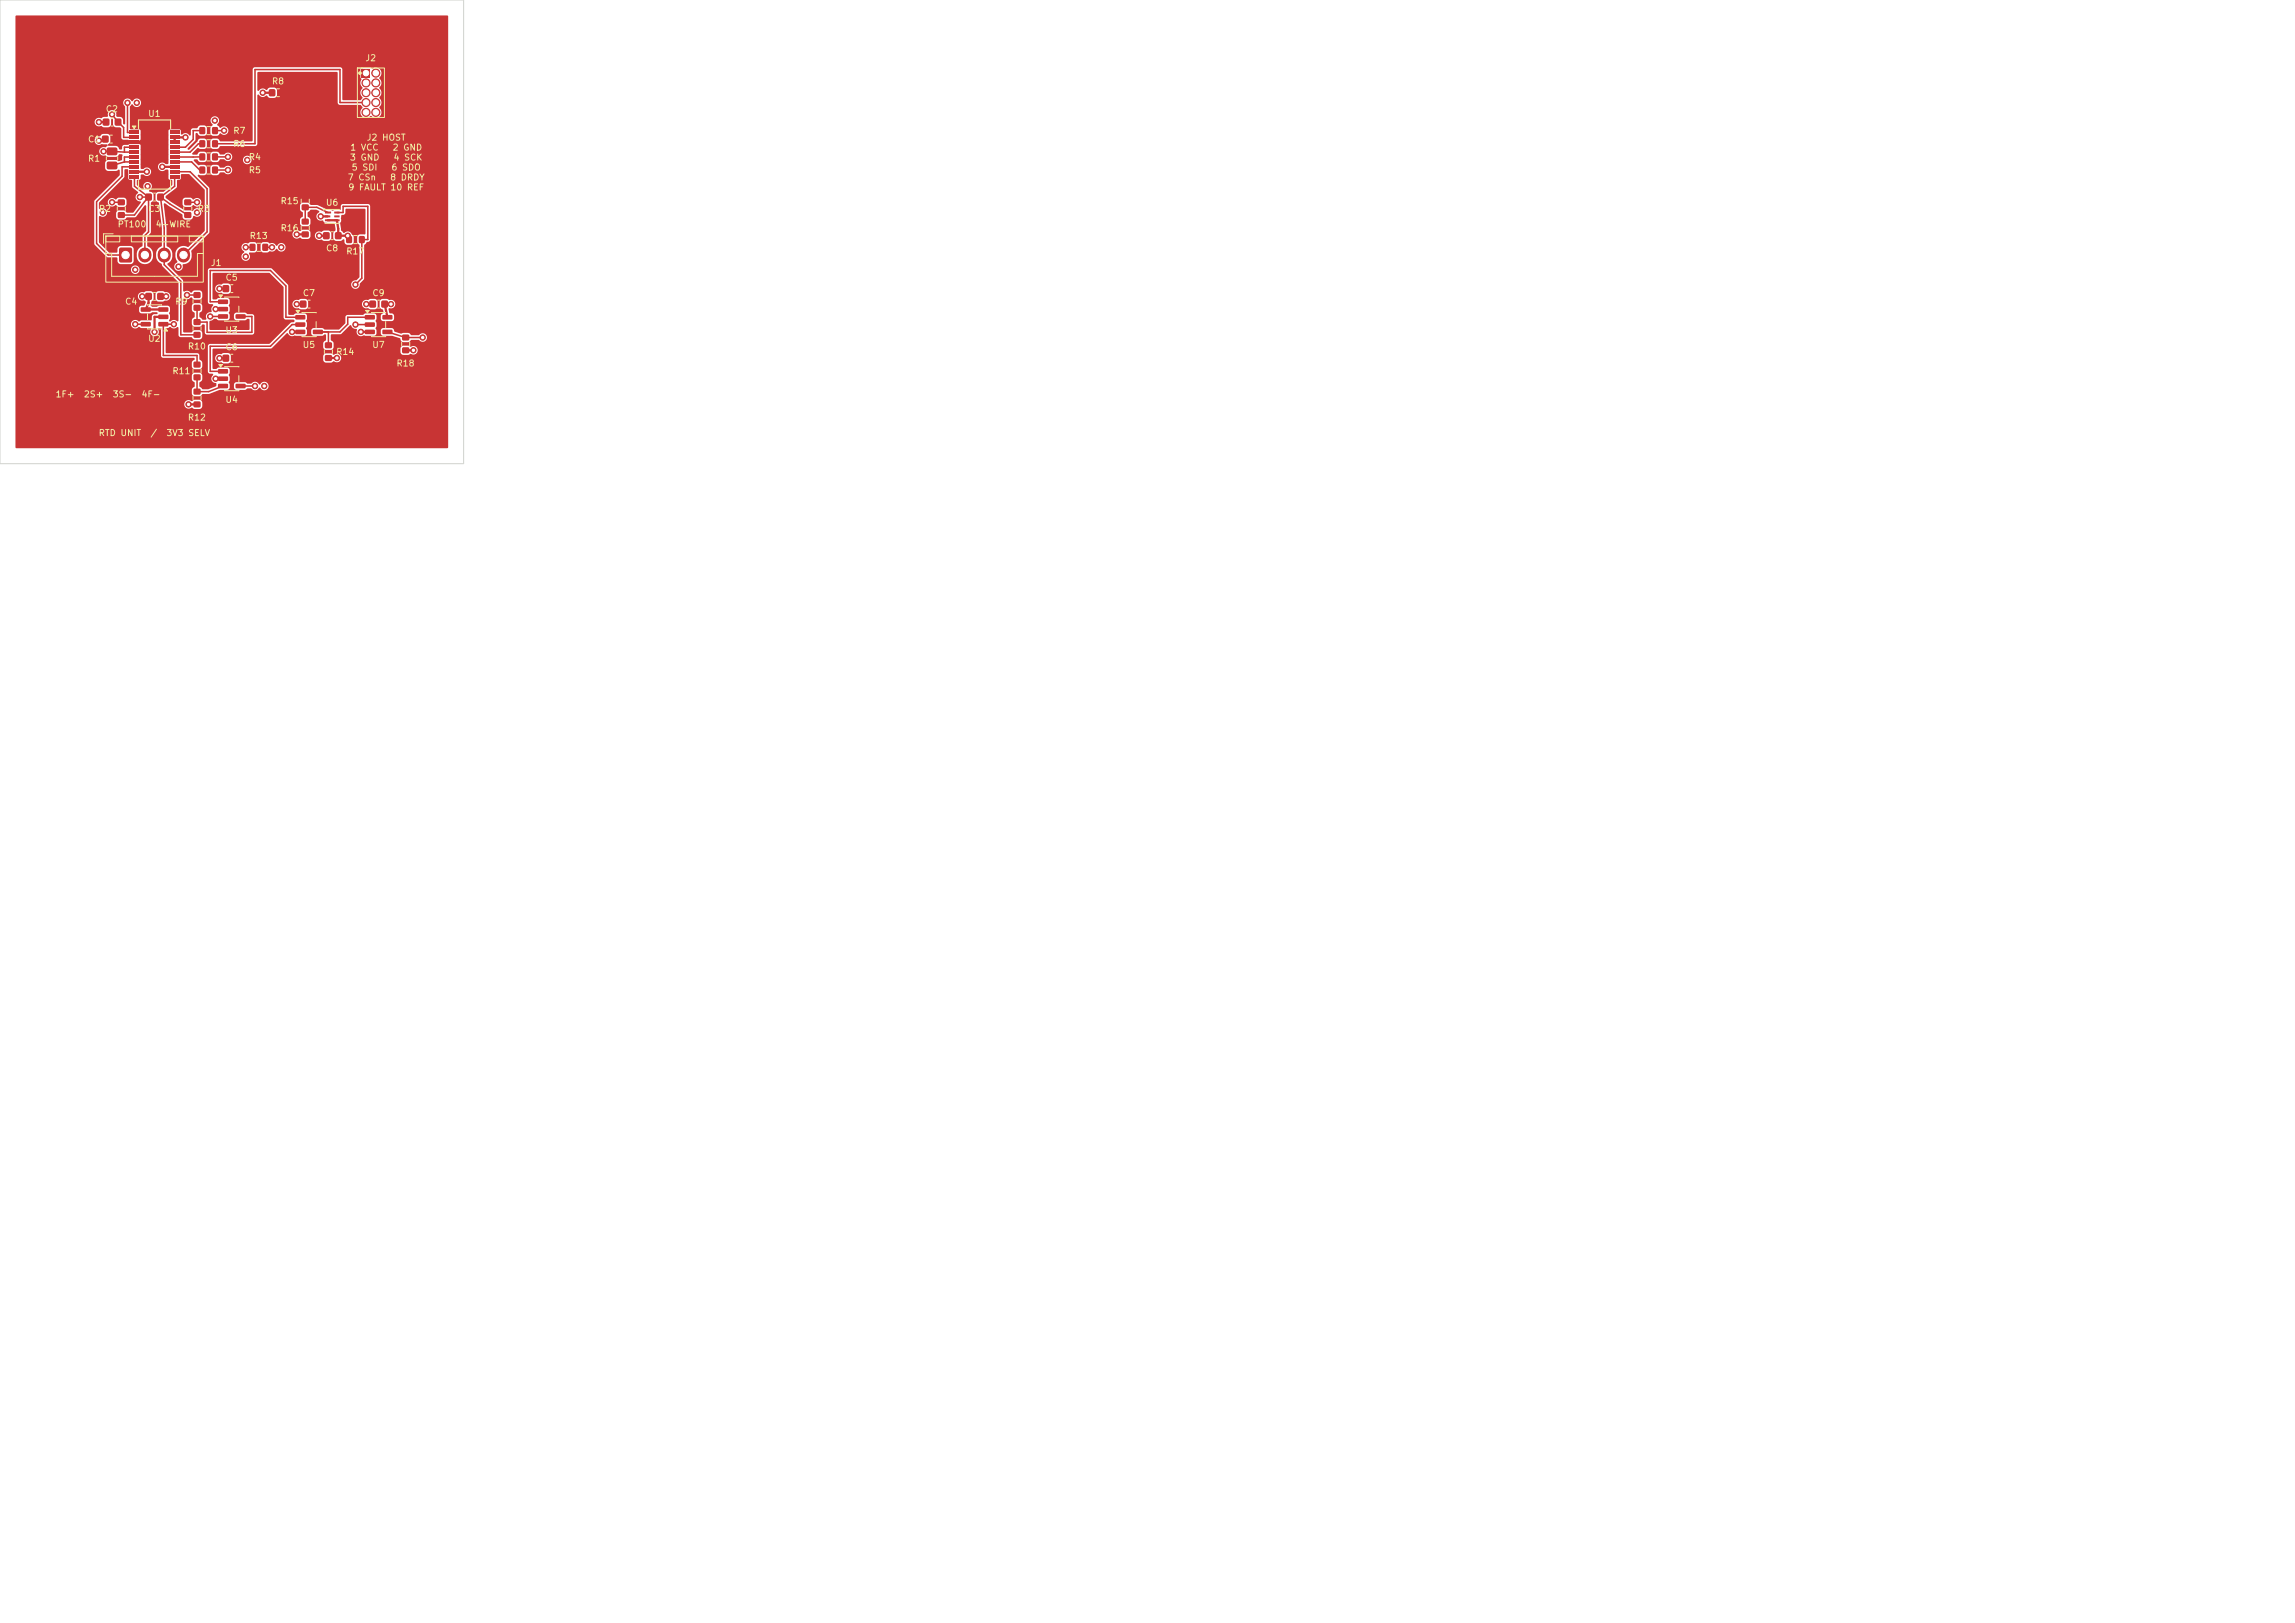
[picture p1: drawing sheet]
<svg xmlns="http://www.w3.org/2000/svg" width="297mm" height="210mm" viewBox="0 0 297 210" stroke-linecap="round" stroke-linejoin="round" font-family="sans-serif">
<defs><g id="words">
<g font-size=".8" fill="#f2eda1">
<text x="35.1" y="11.1">R8</text>
<text x="47.2" y="8.1">J2</text>
<text x="13.6" y="14.7">C2</text>
<text x="19.1" y="15.3">U1</text>
<text x="30.1" y="17.5">R7</text>
<text x="11.3" y="18.6">C1</text>
<text x="11.3" y="21.1">R1</text>
<text x="30.1" y="19.2">R6</text>
<text x="32.1" y="22.6">R5</text>
<text x="32.1" y="20.9">R4</text>
<text x="44.9" y="23.5">7 CSn</text>
<text x="45.2" y="21">3 GND</text>
<text x="45.3" y="19.7">1 VCC</text>
<text x="45.4" y="22.3">5 SDI</text>
<text x="47.4" y="18.4">J2 HOST</text>
<text x="50.4" y="23.5">8 DRDY</text>
<text x="50.6" y="22.3">6 SDO</text>
<text x="50.7" y="19.7">2 GND</text>
<text x="50.9" y="21">4 SCK</text>
<text x="12.7" y="27.6">R2</text>
<text x="15.2" y="29.6">PT100</text>
<text x="19.1" y="27.6">C3</text>
<text x="20.1" y="29.6">4-WIRE</text>
<text x="25.5" y="27.6">R3</text>
<text x="36.2" y="26.6">R15</text>
<text x="42.1" y="26.8">U6</text>
<text x="45" y="24.8">9 FAULT 10 REF</text>
<text x="27.2" y="34.6">J1</text>
<text x="32.2" y="31.1">R13</text>
<text x="36.2" y="30.1">R16</text>
<text x="42.1" y="32.7">C8</text>
<text x="44.7" y="33.1">R17</text>
<text x="16.1" y="39.6">C4</text>
<text x="22.6" y="39.6">R9</text>
<text x="29.1" y="36.5">C5</text>
<text x="39.1" y="38.5">C7</text>
<text x="48.1" y="38.5">C9</text>
<text x="19.1" y="44.4">U2</text>
<text x="24.2" y="45.4">R10</text>
<text x="29.1" y="43.3">U3</text>
<text x="29.1" y="45.5">C6</text>
<text x="39.1" y="45.2">U5</text>
<text x="43.4" y="46.1">R14</text>
<text x="48.1" y="45.2">U7</text>
<text x="51.2" y="47.6">R18</text>
<text x="7.1" y="51.6">1F+</text>
<text x="10.8" y="51.6">2S+</text>
<text x="14.5" y="51.6">3S-</text>
<text x="18.2" y="51.6">4F-</text>
<text x="22.2" y="48.6">R11</text>
<text x="29.1" y="52.3">U4</text>
<text x="12.7" y="56.6">RTD UNIT</text>
<text x="19.4" y="56.6">/</text>
<text x="21.5" y="56.6">3V3 SELV</text>
<text x="24.2" y="54.6">R12</text>
</g>
</g></defs>
<g fill="#c83434">
<path d="M52.1 45h.8v.7h-.8z"/>
<path d="M52.1 43.3h.8v.7h-.8z"/>
<path d="M14.8 17.6l.1-.1 .7 .1v.2v.6l-.2 .1-.6-.1-.1-.1z"/>
<path d="M13.2 17.6l.2-.1 .6 .1 .1 .2-.1 .6-.2 .1-.6-.1v-.1z"/>
<path d="M40.4 38.9h.2h.6v.2v.7h-.2h-.6l-.1-.2z"/>
<path d="M38.8 38.9h.2h.6l.1 .2-.1 .7h-.2h-.6v-.2z"/>
<path d="M30.4 45.9h.1h.7v.2v.7h-.2h-.6l-.1-.2z"/>
<path d="M28.8 45.9h.2h.6l.1 .2-.1 .7h-.2h-.6v-.2z"/>
<path d="M23.9 27.5h.8v.7h-.8z"/>
<path d="M23.9 25.8h.8v.7h-.8z"/>
<path d="M42.1 27.4h.7v.2h-.7z"/>
<path d="M42.1 27.9h.6v.2h-.6z"/>
<path d="M42.1 28.4h.6v.2h-.6z"/>
<path d="M43.3 28.4h.6v.2h-.6z"/>
<path d="M43.3 27.9h.6v.2h-.6z"/>
<path d="M43.3 27.4h.6v.2h-.6z"/>
<path d="M38.2 40.8h1.2l.1 .1v.4l-.1 .1-1.1-.1-.1-.1z"/>
<path d="M38.2 41.7h1.2l.1 .2v.3l-.1 .1h-1.1l-.1-.1z"/>
<path d="M38.2 42.7h1.2l.1 .1v.4l-.1 .1-1.1-.1-.1-.1z"/>
<path d="M40.5 42.7h1.2l.1 .1v.4l-.1 .1-1.1-.1-.1-.1z"/>
<path d="M40.5 40.8h1.2l.1 .1v.4l-.1 .1-1.1-.1-.1-.1z"/>
<path d="M34.8 11.6h.8v.8h-.8z"/>
<path d="M36.4 11.6h.8v.8h-.8z"/>
<path d="M39.1 28.3h.8v.7h-.8z"/>
<path d="M39.1 30h.8v.7h-.8z"/>
<path d="M25.1 50.3h.8v.7h-.8z"/>
<path d="M25.1 52h.8v.7h-.8z"/>
<path d="M30.4 36.9h.1h.7v.2v.7h-.2h-.6l-.1-.2z"/>
<path d="M28.8 36.9h.2h.6l.1 .2-.1 .7h-.2h-.6v-.2z"/>
<path d="M25.1 41.3h.8v.7h-.8z"/>
<path d="M25.1 43h.8v.7h-.8z"/>
<path d="M28.2 47.8h1.2l.1 .1v.4l-.1 .1-1.1-.1-.1-.1z"/>
<path d="M28.2 48.7h1.2l.1 .2v.3l-.1 .1h-1.1l-.1-.1z"/>
<path d="M28.2 49.7h1.2l.1 .1v.4l-.1 .1-1.1-.1-.1-.1z"/>
<path d="M30.5 49.7h1.2l.1 .1v.4l-.2 .1-1-.1-.1-.1z"/>
<path d="M30.5 47.8h1.2l.1 .1v.4l-.2 .1-1-.1-.1-.1z"/>
<path d="M49.4 38.9h.1h.7v.2v.7h-.2h-.6l-.1-.2z"/>
<path d="M47.8 38.9h.2h.6l.1 .2-.1 .7h-.2h-.6v-.2z"/>
<path d="M47.2 40.8h1.2l.1 .1v.4l-.1 .1-1.1-.1-.1-.1z"/>
<path d="M47.2 41.7h1.2l.1 .2v.3l-.1 .1h-1.1l-.1-.1z"/>
<path d="M47.2 42.7h1.2l.1 .1v.4l-.1 .1-1.1-.1-.1-.1z"/>
<path d="M49.5 42.7h1.2l.1 .1v.4l-.1 .1-1.1-.1-.1-.1z"/>
<path d="M49.5 40.8h1.2l.1 .1v.4l-.1 .1-1.1-.1-.1-.1z"/>
<path d="M28.2 38.8h1.2l.1 .1v.4l-.1 .1-1.1-.1-.1-.1z"/>
<path d="M28.2 39.7h1.2l.1 .2v.3l-.1 .1h-1.1l-.1-.1z"/>
<path d="M28.2 40.7h1.2l.1 .1v.4l-.1 .1-1.1-.1-.1-.1z"/>
<path d="M30.5 40.7h1.2l.1 .1v.4l-.2 .1-1-.1-.1-.1z"/>
<path d="M30.5 38.8h1.2l.1 .1v.4l-.2 .1-1-.1-.1-.1z"/>
<path d="M27.5 18.2h.7v.8h-.7z"/>
<path d="M25.8 18.2h.7v.8h-.7z"/>
<path d="M44.8 30.6h.7v.8h-.7z"/>
<path d="M46.5 30.6h.7v.8h-.7z"/>
<path d="M15.5 32.1l.2-.1 1.3 .1 .1 .2v1.4l-.1 .2-.1 .1-1.4-.1-.1-.2v-1.4z"/>
</g>
<path d="M18.7 32.9v.2M21.2 32.9v.2M23.7 32.9v.2" fill="none" stroke="#c83434" stroke-width="1.7"/>
<path d="M46.8 8.9h1.1v1.1h-1.1z" fill="#c83434"/>
<g fill="#c83434" stroke="#c83434" stroke-width=".13">
<circle cx="48.6" cy="9.5" r=".53"/>
<circle cx="47.4" cy="10.7" r=".53"/>
<circle cx="48.6" cy="10.7" r=".53"/>
<circle cx="47.4" cy="12" r=".53"/>
<circle cx="48.6" cy="12" r=".53"/>
<circle cx="47.4" cy="13.3" r=".53"/>
<circle cx="48.6" cy="13.3" r=".53"/>
<circle cx="47.4" cy="14.5" r=".53"/>
<circle cx="48.6" cy="14.5" r=".53"/>
</g>
<g fill="#c83434">
<path d="M27.5 21.6h.7v.8h-.7z"/>
<path d="M25.8 21.6h.7v.8h-.7z"/>
<path d="M15.3 27.5h.8v.7h-.8z"/>
<path d="M15.3 25.8h.8v.7h-.8z"/>
<path d="M18.8 25.1l.2-.1 .6 .1 .1 .2-.1 .6-.1 .1-.7-.1v-.1z"/>
<path d="M20.4 25.1l.1-.1 .7 .1v.2v.6l-.2 .1-.6-.1-.1-.1z"/>
<path d="M25.1 37.8h.8v.7h-.8z"/>
<path d="M25.1 39.5h.8v.7h-.8z"/>
<path d="M43.4 30.1l.2-.1 .6 .1v.2v.6l-.2 .1-.6-.1-.1-.1z"/>
<path d="M41.8 30.1l.2-.1 .6 .1 .1 .2-.1 .6-.2 .1-.6-.1v-.1z"/>
<path d="M25.8 16.5h.7v.8h-.7z"/>
<path d="M27.5 16.5h.7v.8h-.7z"/>
<path d="M32.3 31.6h.7v.8h-.7z"/>
<path d="M34 31.6h.7v.8h-.7z"/>
<path d="M39.1 24.8h.8v.7h-.8z"/>
<path d="M39.1 26.5h.8v.7h-.8z"/>
<path d="M14.9 15.4l.1-.1 .7 .1v.2v.6l-.2 .1-.6-.1-.1-.1z"/>
<path d="M13.3 15.4l.2-.1 .6 .1 .1 .2-.1 .6-.2 .1-.6-.1v-.1z"/>
<path d="M25.1 46.8h.8v.7h-.8z"/>
<path d="M25.1 48.5h.8v.7h-.8z"/>
<path d="M13.9 19.1h.1h1l.2 .2v.6l-.3 .2h-.9l-.2-.2z"/>
<path d="M13.9 21l.1-.1h1l.2 .3v.6l-.3 .1h-.9l-.2-.2z"/>
<path d="M20.5 41.7h1.2l.1 .1v.4l-.2 .1-1-.1-.1-.1z"/>
<path d="M20.5 40.7h1.2l.1 .2v.3l-.2 .1h-1l-.1-.1z"/>
<path d="M20.5 39.8h1.2l.1 .1v.4l-.2 .1-1-.1-.1-.1z"/>
<path d="M18.2 39.8h1.2l.1 .1v.4l-.1 .1-1.1-.1-.1-.1z"/>
<path d="M18.2 41.7h1.2l.1 .1v.4l-.1 .1-1.1-.1-.1-.1z"/>
<path d="M27.5 19.9h.7v.8h-.7z"/>
<path d="M25.8 19.9h.7v.8h-.7z"/>
<path d="M16.8 16.9h1.2v.4h-1.2z"/>
<path d="M16.8 17.6h1.2v.4h-1.2z"/>
<path d="M16.8 18.2h1.2v.4h-1.2z"/>
<path d="M16.8 18.8h1.2v.4h-1.2z"/>
<path d="M16.8 19.5h1.2v.4h-1.2z"/>
<path d="M16.8 20.1h1.2v.4h-1.2z"/>
<path d="M16.8 20.8h1.2v.4h-1.2z"/>
<path d="M16.8 21.4h1.2v.4h-1.2z"/>
<path d="M16.8 22h1.2v.4h-1.2z"/>
<path d="M16.8 22.7h1.2v.4h-1.2z"/>
<path d="M22 22.7h1.2v.4h-1.2z"/>
<path d="M22 22h1.2v.4h-1.2z"/>
<path d="M22 21.4h1.2v.4h-1.2z"/>
<path d="M22 20.8h1.2v.4h-1.2z"/>
<path d="M22 20.1h1.2v.4h-1.2z"/>
<path d="M22 19.5h1.2v.4h-1.2z"/>
<path d="M22 18.8h1.2v.4h-1.2z"/>
<path d="M22 18.2h1.2v.4h-1.2z"/>
<path d="M22 17.6h1.2v.4h-1.2z"/>
<path d="M22 16.9h1.2v.4h-1.2z"/>
<path d="M42.1 44.3h.8v.7h-.8z"/>
<path d="M42.1 46h.8v.7h-.8z"/>
<path d="M18.8 37.9h.2h.6l.1 .2-.1 .7h-.1h-.7v-.2z"/>
<path d="M20.4 37.9h.1h.7v.2v.7h-.2h-.6l-.1-.2z"/>
</g>
<g fill="#c83434" stroke="#c83434" stroke-width=".13">
<circle cx="53.5" cy="45.3" r=".35"/>
<circle cx="45" cy="30.5" r=".35"/>
<circle cx="18.4" cy="38.3" r=".35"/>
<circle cx="14.5" cy="14.8" r=".35"/>
<circle cx="34" cy="12" r=".35"/>
<circle cx="50.6" cy="39.3" r=".35"/>
<circle cx="54.7" cy="43.7" r=".35"/>
<circle cx="47.4" cy="39.3" r=".35"/>
<circle cx="21.5" cy="38.3" r=".35"/>
<circle cx="27.9" cy="40" r=".35"/>
<circle cx="17.7" cy="13.3" r=".35"/>
<circle cx="41.5" cy="28" r=".35"/>
<circle cx="21" cy="21.6" r=".35"/>
<circle cx="13.3" cy="27.5" r=".35"/>
<circle cx="24" cy="17.8" r=".35"/>
<circle cx="27.8" cy="15.6" r=".35"/>
<circle cx="19.1" cy="24.1" r=".35"/>
<circle cx="24.4" cy="52.3" r=".35"/>
<circle cx="25.5" cy="27.5" r=".35"/>
<circle cx="31.8" cy="33.2" r=".35"/>
<circle cx="12.8" cy="18.2" r=".35"/>
<circle cx="19" cy="22.2" r=".35"/>
<circle cx="43.6" cy="46.3" r=".35"/>
<circle cx="38.4" cy="30.3" r=".35"/>
<circle cx="34.2" cy="50" r=".35"/>
<circle cx="32" cy="20.7" r=".35"/>
<circle cx="28.4" cy="46.3" r=".35"/>
<circle cx="46.7" cy="43" r=".35"/>
<circle cx="41.3" cy="30.5" r=".35"/>
<circle cx="17.5" cy="34.9" r=".35"/>
<circle cx="23.1" cy="34.5" r=".35"/>
<circle cx="12.8" cy="15.8" r=".35"/>
<circle cx="36.4" cy="32" r=".35"/>
<circle cx="38.4" cy="39.3" r=".35"/>
<circle cx="37.8" cy="43" r=".35"/>
<circle cx="28.4" cy="37.3" r=".35"/>
<circle cx="27.9" cy="49" r=".35"/>
<circle cx="20" cy="43" r=".35"/>
<circle cx="14.5" cy="26.2" r=".35"/>
<circle cx="13.4" cy="19.6" r=".35"/>
<circle cx="25.5" cy="26.2" r=".35"/>
<circle cx="46" cy="42" r=".35"/>
<circle cx="46" cy="36.8" r=".35"/>
<circle cx="35.2" cy="32" r=".35"/>
<circle cx="33" cy="50" r=".35"/>
<circle cx="27.2" cy="41" r=".35"/>
<circle cx="31.8" cy="32" r=".35"/>
<circle cx="18.1" cy="25.5" r=".35"/>
<circle cx="29.5" cy="20.3" r=".35"/>
<circle cx="29.5" cy="22" r=".35"/>
<circle cx="29" cy="16.9" r=".35"/>
<circle cx="16.5" cy="13.3" r=".35"/>
<circle cx="17.5" cy="42" r=".35"/>
<circle cx="24.2" cy="38.2" r=".35"/>
<circle cx="22.5" cy="42" r=".35"/>
</g>
<g fill="none" stroke="#c83434" stroke-width=".3">
<path d="M12.8 15.8h.9M13.6 18l-.8 .2M24 17.8h-1.4v.6M34 12h1.2M36.8 12h1.2M17.4 22.2h1.6M18.4 38.4h.8v.8l-.3 .9h2.2M20.8 38.4h.7M21 21.6h1.6M28.4 37.4h.8M31.6 37.4h-.8l.3 1.7M38.4 39.4h.8"/>
<path d="M38.4 25.2h1.1M38.4 30.3h1.1M41.3 30.5h.9M41.5 28h.9M41.6 39.4h-.8l.3 1.7M42.4 28.5h1.2l.2 1.1v.9h1.4v.5M47.4 39.4h.8M50.6 39.4h-.8l.3 1.7M21.1 41h-1.1v2M24.4 52.3h1.1M27.9 49h1M27.9 40h1"/>
<path d="M28.4 46.4h.8M31.6 46.4h-.8l.3 1.7M37.8 43h1.1M42.5 46.3h1.1M46.7 43h1.2M52.5 45.3h1"/>
</g>
<g fill="none" stroke="#c83434" stroke-width=".2">
<path d="M13.4 19.6l2.7 .1M14.5 14.8l.8 1 .7 .7v1.3h1.4M14.9 17l.3 1 .8 .4h1.4M16.1 19.7h1.3M16.5 13.3v3.8h.9M17.4 19h-1.3v.7M26.2 16.9h-1.2v1.1l-1 1h-1.4M26.2 18.6h-.5l-1.1 1.1h-2M27.8 16.9h1.2M47.4 13.3h-3.4v-4.3h-11v9.6h-5.2M14.5 26.2h1.2M16.1 21h1.3"/>
<path d="M16.1 21l-1.6 .4M17.4 20.3h-1.3v.7M17.4 21.6h-1.6v1.2l-3.3 3.3v5.4l1.5 1.5h2.2M17.4 22.9v1.2l1.8 1.4M18.1 25.5h1.1M19.2 25.5v4.5l-.5 .5v2.5M19.2 25.5l-1.8 2.3h-1.7M20.8 25.5l.4 4v4.8l2.2 2.1v6.9h2.1M20.8 25.5l1.2 .9 2.3 1.4M22.6 22.9v1.2l-1.8 1.4M22.6 22.2h2l2.2 2.2v5.6l-3.1 3M22.6 21h2.2l1 1h.4"/>
<path d="M24.2 38.2h1.3M24.3 26.2h1.2M25.5 39.8v1.9h1.3v1.3h5.8v-2h-1.5M26.2 20.3h-3.6M27.8 20.3h1.7M27.8 22h1.7M28.9 39.1h-1.7v-4.1h7.8l2 2v4.1h1.9M31.8 32h.9M34.3 32h.9M42.4 27.5l-1.4-.7h-1.5v1.9M43.6 27.5h.8v-.8h3.2v4.3h-.8v5l-.8 .8M17.5 42h1.4"/>
<path d="M22.5 42h-1.4v4h4.4v1.2M25.5 48.8v1.9h1.5l1.9-.7M27.2 41h1.7M31.1 50h1.9M38.9 42h-1.1l-2.8 2.8h-7.8v3.3h1.7M42.5 43v1.7M46 42h1.9M47.9 41.1h-2.9v.9l-1 1h-2.9M50.1 43l2.4 .7h2.2"/>
</g>
<path d="M2 2.1l55.9-.1 .1 .1v55.8l-55.9 .1-.1-.1v-5.6h21.8a.57 .57 0 0 0 .4 .5 .57 .57 0 0 0 .6-.1l.3 .2h.7h.2l.2-.2v-.7l-.2-.2-.9-.1a.42 .42 0 0 1-.6 .1l-.4 .1-.3 .4h-21.8v-10.4h14.9a.57 .57 0 0 0 .4 .6 .57 .57 0 0 0 .7-.2l.3 .2h1.2a.75 .75 0 0 0 .2 .9 .57 .57 0 0 0 .7-.1 .57 .57 0 0 0 0-.7 .22 .22 0 0 1 .2-.2 .22 .22 0 0 1 .2 .2v3.4l.2 .2 4.1 .1 .1 .2-.3 .2-.1 .2 .1 .7 .3 .2 .8-.1 .2-.2v-.7l-.4-.3v-.5l-.2-.3h-4l-.2-.1v-3l.1-.1 .3-.1a.3 .3 0 0 1 .5 .1h.3l.3-.2 .2 .1v1l.2 .2h1.5l.4 .3h.7l.2-.1 .1-.8-.3-.3h-.8l-.3 .3h-1.1v-3.4h1.1v.6l.4 .3v.5l-.4 .3v.7l.3 .3h.7l.2-.1 .2-.2h.2l.1 1 .2 .3h5.9l.2-.1 .1-2.4-.2-.1-.7-.1-.3-.2-1.3 .1-.1 .2v.5l.3 .3h1.1l.3-.2h.2l.1 1.3-.1 .1h-5l-.1-.1 .1-1.1 .5-.2h.3l.3 .2 1.2-.1 .2-.2v-.5a.33 .33 0 0 1 0-.5v-.5a.34 .34 0 0 1 0-.5v-.4l-.2-.2-1.2-.1-.3 .2h-.4l-.1-1.4h.3a.64 .64 0 0 0 .9 .6l.3 .1h.6l.2-.1 .1-.3v-.6l-.2-.2-.7-.1-.3 .1a.67 .67 0 0 0-.9 .5h-.3v-1.9l.1-.1h7.3l1.8 1.8v4.1l.3 .2h1l.1 .1-.1 .2-.4 .1-2.7 2.7-7.9 .1-.1 .2v3.3l.2 .2 .4 .1 .1 .2a.64 .64 0 0 0-.1 .6 .64 .64 0 0 0 .5 .4l-.1 .4a2.33 2.33 0 0 1-1.7 .4l-.4-.4v-.5l.4-.3-.1-.8-.3-.2-.8 .1-.2 .2v.6l.1 .2 .3 .2v.5l-.4 .3 .1 .8 .2 .2h.7l.4-.3 .9-.1a3.3 3.3 0 0 1 2.3-.4l.3-.3v-.4h.6v.4l.2 .2 1.2 .1 .3-.2h.6a.58 .58 0 0 0 .9-.2l.2 .1a.56 .56 0 0 0 .9 .2 .56 .56 0 0 0-.1-.9 .56 .56 0 0 0-.8 .3l-.2-.1a.61 .61 0 0 0-1-.1h-.5l-.3-.2h-1.1l-.2 .1-.1 .3h-.6v-.1a.33 .33 0 0 1 0-.5v-.5a.34 .34 0 0 1 0-.5v-.4l-.2-.2-1.2-.1-.3 .2h-.4l-.1-1.4h.3v.1a.66 .66 0 0 0 .9 .5l.3 .1 .7-.1 .2-.2v-.6h11.9v.6l.2 .2h.9a.41 .41 0 0 1 .6 0 .56 .56 0 0 0 .6-.8 .56 .56 0 0 0-.9-.2l-.3-.2h-.7l-.2 .1-.2 .3h-11.9l-.1-.3-.2-.1h-.6l-.4 .1a.59 .59 0 0 0-.8 .5h-.3v-1.1l.1-.1h7.5l2-2h.1a.69 .69 0 0 0 1 .3h1.3l.2-.2v-.4h.6v.4l.2 .2 1.2 .1 .4-.2 .1 .7-.3 .2-.1 .2v.6l.3 .3h.8l.2-.2h8.7v.6l.3 .2h.7l.4-.1a.56 .56 0 0 0 .8-.5 .56 .56 0 0 0-.9-.4l-.3-.2h-.7l-.2 .2-.1 .2h-8.7l.1-.8-.4-.3v-.7l1.3-.1 1.2-1.1h.2a.6 .6 0 0 0 .6 .5l.1 .1a.57 .57 0 0 0 .2 .7 .57 .57 0 0 0 .7 0h1.4l.2-.2v-.4h.6v.4l.3 .3a3.7 3.7 0 0 1 2.2 .3l.1 .3 .3 .2h.7l.3-.3h1a.57 .57 0 0 0 .9 0 .57 .57 0 0 0-.1-.8 .57 .57 0 0 0-.8 .2h-1l-.4-.3-.9 .1-.8-.3-.2-.3-.2-.2-1.2 .1-.2 .3h-.6a.4 .4 0 0 1 0-.6v-.5a.34 .34 0 0 1 0-.5v-.4l-.3-.3h-1.1l-.3 .2h-2l-.3 .3v.8l-.8 .8h-1.9l-.3-.2h-1.1l-.2 .1-.1 .3h-.6a.4 .4 0 0 1 0-.6v-.5a.34 .34 0 0 1 0-.5v-.4l-.2-.2-1.2-.1-.3 .2h-.6l-.1-1.4h.5v.1a.66 .66 0 0 0 .9 .5l.3 .1 .7-.1 .2-.2v-.4h6.9a.64 .64 0 0 0 .9 .6l.3 .1 .7-.1 .2-.2v-.6h.2v.6l.2 .2 .2 .1 .1 .4-.3 .4v.5l.1 .2h1.4l.2-.2v-.4a.38 .38 0 0 0-.5-.4h-.1l-.1-.6a.58 .58 0 0 0 .9-.5 .58 .58 0 0 0-.9-.6l-.3-.1h-.6l-.2 .1-.1 .3h-.2l-.1-.3-.2-.1h-.6l-.4 .1a.58 .58 0 0 0-.8 .5h-6.9v-.3l-.3-.3h-.6l-.4 .1a.58 .58 0 0 0-.8 .5h-.5l-.1-2.5-2.1-2.1h-7.9l-.3 .3v4.1l.1 .2 .5 .1 .1 .1a.9 .9 0 0 0-.2 .8 .68 .68 0 0 0-.7 1l-.5 .1-.4-.4v-.5l.3-.2 .1-.2v-.6l-.2-.2-.8-.1-.2 .1-.2 .3h-1.1v-.9l.1-.1a.83 .83 0 0 0 1-.1l.3 .3h.8l.3-.3v-.6l-.1-.2-.3-.1h-.7l-.4 .3a.8 .8 0 0 0-.9-.2l-.2-1.5-1.9-1.9v-.2a1.31 1.31 0 0 0 .6-.9 1.33 1.33 0 0 0-.7-1.4v-2.3l-.4-3.1 .2-.1 2.2 1.5a.51 .51 0 0 0 .4 .6h.7l.4-.5a.57 .57 0 0 0 .9-.2 .57 .57 0 0 0-.5-.8v-.1a.58 .58 0 0 0 .5-.8 .58 .58 0 0 0-1-.2l-.3-.2h-.7l-.3 .1-.1 .2v.6l.3 .3h.8l.3-.3 .5 .3-.1 .1-.5 .4-.3-.1h-.7l-2.5-1.6 .1-.3 1.4-1v-1l.4-.1 .2-.7h1l2 2.1v5.2l-2.2 2.2a1.16 1.16 0 0 0-1.4 .2 1.16 1.16 0 0 0-.1 1.4l.2 .3-.1 .1a.56 .56 0 0 0-.3 .7 .56 .56 0 0 0 .7 .3 .56 .56 0 0 0 .3-.7l.1-.1a1.15 1.15 0 0 0 1.1-1.7v-.1l.5-.5h5.9l.1 .3 .3 .4a.57 .57 0 0 0-.2 1 .57 .57 0 0 0 1-.3l-.2-.6 .9-.1 .2-.2v-.7h.4v.7l.2 .2 .8 .1a.54 .54 0 0 1 .6-.1l.5-.4a.58 .58 0 0 0 .9 .2 .58 .58 0 0 0-.1-.9 .7 .7 0 0 0-.8 .3 .94 .94 0 0 0-1-.3l-.1-.2h-.6l-.3 .2-.1 .2h-.4l-.1-.2-.2-.2h-.6a.5 .5 0 0 1-.7 .1l-.3 .3-.2 .2h-5.9l1.7-1.6h10.8v.1a.64 .64 0 0 0 1.1 .4l.3 .1h.7l.2-.1 .1-.4h.5a.61 .61 0 0 0 1 .6l.3 .2 .7-.1 .2-.2v-.7l-.1-.2-.2-.2h-.6l-.5 .2a.56 .56 0 0 0-.8 .4h-.5v-.4l-.3-.3h-.8a.42 .42 0 0 1-.6 .1 .55 .55 0 0 0-.7 .5h-10.8l.1-.3v-3.4h11.7v.6l.4 .3v.5l-.4 .3v.6l.2 .3 .2 .1h.7l.3-.3v-.7l-.4-.3v-.5l.4-.4h.8l.3 .2v.2a.58 .58 0 0 0-.3 .7 .58 .58 0 0 0 .8 .3 .48 .48 0 0 0 .6 .4h.9l.1 .9-.3 .4v.7l.2 .2 .7 .1 .4-.2h.2a.48 .48 0 0 0 .3 .7h.6l.3-.3v-.8l-.2-.2a.65 .65 0 0 0-1.1-.3l-.4-.3-.1-.9 .2-.3v-.7a.48 .48 0 0 0 .5-.4v-.4l.1-.1h2.4l.1 .1v3.2h-.8l-.2 .2-.1 .2v.7l.3 .3v4.1l-.4 .5a.57 .57 0 0 0-.6 .5 .57 .57 0 0 0 .6 .6 .57 .57 0 0 0 .5-.7l.5-.7v-4.3l.3-.4 .4-.1 .1-.2v-4.3l-.1-.2-3.4-.1-.3 .2-.1 .6h-.7l-.2 .1-.7-.1-1.3-.7h-.9l-.2-.2-.2-.1h-.7l-.2 .2-.1 .2h-11.7v-2.3l-1.5-1.5v-.1l.1-.1 .2 .1 .7-.1 .2-.2v-.7h.4v.7l.3 .3h.7l.3-.4h.5a.57 .57 0 0 0 .9 0 .57 .57 0 0 0-.1-.8 .57 .57 0 0 0-.8 .2h-.5l-.2-.3-.2-.1h-.6l-.2 .2-.1 .2h-.4l-.1-.2-.2-.2-.9 .1-.5-.6v-.2h.4l.3 .4h.7l.3-.3v-.7h.4v.7l.3 .3h.7l.3-.4h.5a.56 .56 0 0 0 .9 0h1.5v.2a.56 .56 0 0 0 .9 .4 .56 .56 0 0 0 0-1 .56 .56 0 0 0-.9 .4h-1.5l.1-.1a.58 .58 0 0 0-.3-.7 .58 .58 0 0 0-.7 .2h-.5l-.2-.3-.2-.1h-.6l-.2 .2-.1 .2h-.4l-.1-.2-.3-.2h-.6l-.3 .4h-.5l-.1-.1 .7-.8 .3 .2 .7-.1 .2-.2v-.7h.4v.7l.2 .2 .2 .1h.6l.3-.4 4.7-.1 .1-.2v-6.2l.1-.2a.69 .69 0 0 0 1.1 .2l.4 .3h.7l.2-.3 .1-.7-.2-.3-.2-.1h-.6l-.3 .3h-.2a.66 .66 0 0 0-1 .2l-.1-.2v-2.2l.1-.1h10.2l.1 .1 .1 4.1 .2 .1h2.6a.34 .34 0 0 1 .3 .3 .34 .34 0 0 1-.2 .3 .74 .74 0 0 0 .3 1 .74 .74 0 0 0 1-.2 .76 .76 0 0 0 1 .1 .76 .76 0 0 0 .2-1l-.1-.2v-.1a.76 .76 0 0 0 0-1.1 .86 .86 0 0 0 0-1.3 .86 .86 0 0 0 0-1.3 .77 .77 0 0 0 .2-1 .77 .77 0 0 0-1-.3l-.1 .1-.3-.2-1.2 .1-.1 1.2 .2 .3a.79 .79 0 0 0 .1 1 .86 .86 0 0 0 0 1.3l-.3 .4h-2.2l-.1-.1v-3.9l-.2-.3h-11.2l-.2 .3v9.2l-4.2 .1-.3-.4h-.6l-.2 .1-.2 .3h-.4l-.1-.2-.2-.2h-.6l-.2 .1-.2 .3-1 1.1a.13 .13 0 0 1-.2-.1 .13 .13 0 0 1 0-.1l1-1v-1h.2l.3 .4h.7l.3-.3v-.7h.4v.7l.2 .2 .2 .1 .7-.1a.27 .27 0 0 1 .2-.3 .27 .27 0 0 1 .3 .2 .56 .56 0 0 0 .7-.3 .56 .56 0 0 0-.2-.7 .56 .56 0 0 0-.8 .2l-.4-.4 .1-.2a.56 .56 0 0 0-.1-.8 .56 .56 0 0 0-.8 .1 .56 .56 0 0 0 .2 .8l-.3 .5h-.4l-.1-.2-.2-.2h-.6l-.2 .1-.2 .3h-.6l-.2 .3v.6h-.2a.58 .58 0 0 0-.9-.1h-.2v-.5l-.1-.1-1.3-.1-.2 .2v4.2l-.1 .1h-.3a.57 .57 0 0 0-.8 0 .57 .57 0 0 0 .1 .9 .57 .57 0 0 0 .8-.2l.3 .1v1.1l.5 .2v.6l-1.1 .9h-.8l-.3 .3v.8l.5 .4 .2 1.8a15.7 15.7 0 0 1 .1 3.7v.1a1.24 1.24 0 0 0-.7 1.1 1.24 1.24 0 0 0 .7 1.1l.1 .3 2.1 2.1v5l-.1 .1a.71 .71 0 0 0-1 0l-.1-.1 .1-.2v-.5a.4 .4 0 0 1 0-.6v-.4l-.2-.2-1.2-.1-.3 .2h-.6l-.2-.2 .1-.5 .3-.3v-.6h.2v.6l.2 .2 .7 .1 .3-.1a.58 .58 0 0 0 .7-.6 .58 .58 0 0 0-.7-.5l-.3-.1h-.6l-.2 .1-.1 .3h-.2l-.1-.3-.2-.1h-.6l-.4 .1a.58 .58 0 0 0-.8 .6 .58 .58 0 0 0 .9 .5l.2 .2-.2 .4-.5 .1-.2 .2 .1 .6 .2 .2h1.1l.3-.2h.6l.1 .1-.1 .1a.44 .44 0 0 0-.7 .4v.5h-1.4a.32 .32 0 0 1-.5-.1 .55 .55 0 0 0-.8 .5h-14.9v-7.1h14.9v.2a.56 .56 0 0 0 .9 .4 .56 .56 0 0 0 0-1 .56 .56 0 0 0-.9 .4h-14.9v-8.7h10.2l.1 5.6 1.6 1.6h1.2l.1 .6 .2 .2h1.7l.2-.3v-1.6l-.2-.3-1.5-.1-.4 .3-.1 .6h-.9l-1.4-1.3v-3.3l.1-.2a.58 .58 0 0 0 .9-.1 .58 .58 0 0 0-.4-.9l-.5 .2-.1-.1v-.8l.1-.1h1v.1a.57 .57 0 0 0 .5 .5 .57 .57 0 0 0 .6-.2l.3 .3h.8l.3-.3v-.6l-.1-.2-.3-.1h-.7l-.3 .2h-.1a.55 .55 0 0 0-.6-.2 .55 .55 0 0 0-.4 .5h-1l3.1-3.1 .2-1.1 .4 .1v1.1l.5 .2v1l.8 .6a.59 .59 0 0 0-.3 .7 .59 .59 0 0 0 .6 .5v.1l-1 1.3h-.8l-.3-.3h-.8l-.3 .3v.6l.1 .2 .3 .1h.7l.3-.3h1.1l1.2-1.5h.2v3.2l-.5 .6v1.4a1.23 1.23 0 0 0-.7 1.3 1.23 1.23 0 0 0 .9 1.1 1.2 1.2 0 0 0 1.2-1 1.2 1.2 0 0 0-.7-1.3v-1.2l.4-.7v-3.7l.4-.4v-.7a.47 .47 0 0 0-.6-.4v-.1a.57 .57 0 0 0 .4-.7 .57 .57 0 0 0-.7-.4 .57 .57 0 0 0-.4 .7v.2h-.1l-.8-.5v-.6l.1-.1 .3-.1 .1-.6h.4a.56 .56 0 0 0 .8 0 .56 .56 0 0 0-.1-.8 .56 .56 0 0 0-.8 .1h-.2l-.1-.2-.1-3-1.3-.1-.2 .1h-.5l-.3 .2v.4h-.3l-.3-.4-1.2-.1 .3-.5v-.7l-.2-.2-.2-.1-.8 .1a.51 .51 0 0 1-.5 .3 .57 .57 0 0 0-.3 .8 .57 .57 0 0 0 .9 .1l.7 .1v.2l-.2 .1a.58 .58 0 0 0-.8 .6 .58 .58 0 0 0 .8 .5l.3 .2h1l.5-.4 .4 .1-.2 .7-.4 .1-.3-.1h-1l-.3 .1-.1 .3v.7l.1 .2 .3 .1h1l.4-.2 .1 .1v.6l-3.3 3.5h-10.2v-10.4h10.2v.2a.69 .69 0 0 0 1 .4l.3 .2 .7-.1 .2-.2v-.8h.2l.1 .9 .2 .2h.6l.2 .2v1.1l.1 .2 1 .2 1.3-.1v-1.3l-1.2-.1-.1-.1v-2.8l.2-.3h.2a.56 .56 0 0 0 .8 .2 .56 .56 0 0 0 0-.9 .56 .56 0 0 0-.8 .3h-.2a.58 .58 0 0 0-.9-.2 .58 .58 0 0 0 .1 .9v2.2l-.1 .1-.2-.1-.1-.7a.61 .61 0 0 0-.6-.2l-.2-.1a.57 .57 0 0 0-.5-.8 .57 .57 0 0 0-.5 .8l-1 .3a.56 .56 0 0 0-.8 .4h-10.2z" fill="#c83434"/>
<g fill="none" stroke="#f2eda1" stroke-width=".13">
<path d="M14.3 17.5h.2M14.3 18.5h.2M23.8 26.8v.4M24.8 26.8v.4M39.9 38.8h.2M39.9 39.9h.2M42 27.1h2M42 28.9h2M29.9 45.8h.2M29.9 46.9h.2M38.3 40.2h.5l-.2 .3zM39.1 40.5h1.8"/>
<path d="M39.1 43.5h1.8M40.9 41.6v.8M52 44.3v.4M53 44.3v.4"/>
</g>
<circle cx="41.9" cy="27.1" r=".08" fill="#f2eda1" stroke="#f2eda1" stroke-width=".13"/>
<path d="M38.3 40.2h.5l-.2 .3z" fill="#f2eda1"/>
<g fill="none" stroke="#f2eda1" stroke-width=".13">
<path d="M35.8 11.5h.4M35.8 12.5h.4M29.9 36.8h.2M29.9 37.9h.2M39 29.3v.4M40 29.3v.4M25 42.3v.4M25 51.3v.4M26 42.3v.4M26 51.3v.4M28.3 47.2h.5l-.2 .3zM29.1 47.5h1.8"/>
<path d="M29.1 50.5h1.8M30.9 48.6v.8"/>
</g>
<path d="M28.3 47.2h.5l-.2 .3z" fill="#f2eda1"/>
<path d="M48.9 38.8h.2M48.9 39.9h.2M47.3 40.2h.5l-.2 .3zM48.1 40.5h1.8M48.1 43.5h1.8M49.9 41.6v.8" fill="none" stroke="#f2eda1" stroke-width=".13"/>
<path d="M47.3 40.2h.5l-.2 .3z" fill="#f2eda1"/>
<path d="M28.3 38.2h.5l-.2 .3zM29.1 38.5h1.8M30.9 39.6v.8M29.1 41.5h1.8" fill="none" stroke="#f2eda1" stroke-width=".13"/>
<path d="M28.3 38.2h.5l-.2 .3z" fill="#f2eda1"/>
<g fill="none" stroke="#f2eda1" stroke-width=".13">
<path d="M14.4 15.3h.2M14.4 16.3h.2M26.8 18.1h.4M26.8 19.1h.4M26.8 16.4h.4M26.8 17.4h.4M46.3 8.8h.6M46.3 8.8h3.4v6.4h-3.4zM13.7 30.5h12.6v6h-12.6zM13.7 30.6h1.8v.7h-1.8zM13.7 32.8h.8v3h11v-3h.8M13.8 20.3v.4"/>
<path d="M14.6 30.3h-1.2v1.2M15.2 26.8v.4M15.2 20.3v.4M16.2 26.8v.4M17 30.6h6v.7h-6zM19.1 39.5h1.8M19.9 25h.2M19.9 26h.2M24.5 30.6h1.8v.7h-1.8zM25 38.8v.4M26 38.8v.4M26.8 21.5h.4"/>
<path d="M26.8 22.5h.4M33.3 31.5h.4M33.3 32.5h.4M39 25.8v.4M40 25.8v.4M42.9 30h.2M42.9 31h.2M45.8 30.5h.4M45.8 31.5h.4M19.1 40.6v.8M19.1 42.5h1.8M21.4 42.5l.3 .3h-.5z"/>
<path d="M25 47.8v.4M26 47.8v.4"/>
</g>
<circle cx="46.6" cy="9.5" r=".17" fill="#f2eda1" stroke="#f2eda1" stroke-width=".13"/>
<path d="M21.4 42.5l.3 .3h-.5z" fill="#f2eda1"/>
<path d="M17.1 16.3h.5l-.2 .3zM26.8 19.8h.4M26.8 20.8h.4" fill="none" stroke="#f2eda1" stroke-width=".13"/>
<path d="M17.9 16.6v-1.1h4.2v1.1M17.9 23.4v1.1h4.2v-1.1" fill="none" stroke="#f2eda1" stroke-width=".15"/>
<path d="M17.1 16.3h.5l-.2 .3z" fill="#f2eda1"/>
<path d="M19.9 37.8h.2M19.9 38.9h.2M42 45.3v.4M43 45.3v.4" fill="none" stroke="#f2eda1" stroke-width=".13"/>
<path d="M0 0h60v60h-60z" fill="none" stroke="#d0d2cd" stroke-width=".13"/>
<g fill="#fff" stroke="#fff" stroke-width=".13">
<circle cx="53.5" cy="45.3" r=".15"/>
<circle cx="45" cy="30.5" r=".15"/>
<circle cx="18.4" cy="38.4" r=".15"/>
<circle cx="14.5" cy="14.8" r=".15"/>
<circle cx="34" cy="12" r=".15"/>
<circle cx="50.6" cy="39.4" r=".15"/>
<circle cx="54.7" cy="43.7" r=".15"/>
<circle cx="47.4" cy="39.4" r=".15"/>
<circle cx="21.5" cy="38.4" r=".15"/>
<circle cx="27.9" cy="40" r=".15"/>
<circle cx="17.7" cy="13.3" r=".15"/>
<circle cx="41.5" cy="28" r=".15"/>
<circle cx="21" cy="21.6" r=".15"/>
<circle cx="13.3" cy="27.5" r=".15"/>
<circle cx="24" cy="17.8" r=".15"/>
<circle cx="27.8" cy="15.6" r=".15"/>
<circle cx="19.1" cy="24.1" r=".15"/>
<circle cx="24.4" cy="52.3" r=".15"/>
<circle cx="25.5" cy="27.5" r=".15"/>
<circle cx="31.8" cy="33.2" r=".15"/>
<circle cx="12.8" cy="18.2" r=".15"/>
<circle cx="19" cy="22.2" r=".15"/>
<circle cx="43.6" cy="46.3" r=".15"/>
<circle cx="38.4" cy="30.3" r=".15"/>
<circle cx="34.2" cy="50" r=".15"/>
<circle cx="32" cy="20.7" r=".15"/>
<circle cx="28.4" cy="46.4" r=".15"/>
<circle cx="46.7" cy="42.9" r=".15"/>
<circle cx="41.3" cy="30.5" r=".15"/>
<circle cx="17.5" cy="34.9" r=".15"/>
<circle cx="23.1" cy="34.5" r=".15"/>
<circle cx="12.8" cy="15.8" r=".15"/>
<circle cx="36.4" cy="32" r=".15"/>
<circle cx="38.4" cy="39.4" r=".15"/>
<circle cx="37.8" cy="43" r=".15"/>
<circle cx="28.4" cy="37.4" r=".15"/>
<circle cx="27.9" cy="49" r=".15"/>
<circle cx="20" cy="42.9" r=".15"/>
<circle cx="14.5" cy="26.2" r=".15"/>
<circle cx="13.4" cy="19.6" r=".15"/>
<circle cx="25.5" cy="26.2" r=".15"/>
<circle cx="46" cy="42" r=".15"/>
<circle cx="46" cy="36.8" r=".15"/>
<circle cx="35.2" cy="32" r=".15"/>
<circle cx="33" cy="49.9" r=".15"/>
<circle cx="27.2" cy="40.9" r=".15"/>
<circle cx="31.8" cy="32" r=".15"/>
<circle cx="18.1" cy="25.5" r=".15"/>
<circle cx="29.5" cy="20.3" r=".15"/>
<circle cx="29.5" cy="22" r=".15"/>
<circle cx="29" cy="16.9" r=".15"/>
<circle cx="16.5" cy="13.3" r=".15"/>
<circle cx="17.5" cy="41.9" r=".15"/>
<circle cx="24.2" cy="38.2" r=".15"/>
<circle cx="22.5" cy="41.9" r=".15"/>
<circle cx="16.2" cy="33" r=".47"/>
<circle cx="18.7" cy="33" r=".47"/>
<circle cx="21.2" cy="33" r=".47"/>
<circle cx="23.7" cy="33" r=".47"/>
<circle cx="47.4" cy="9.5" r=".36"/>
<circle cx="48.6" cy="9.5" r=".36"/>
<circle cx="47.4" cy="10.7" r=".36"/>
<circle cx="48.6" cy="10.7" r=".36"/>
<circle cx="47.4" cy="12" r=".36"/>
<circle cx="48.6" cy="12" r=".36"/>
<circle cx="47.4" cy="13.3" r=".36"/>
<circle cx="48.6" cy="13.3" r=".36"/>
<circle cx="47.4" cy="14.5" r=".36"/>
<circle cx="48.6" cy="14.5" r=".36"/>
</g>
<use href="#words"/>
</svg>
